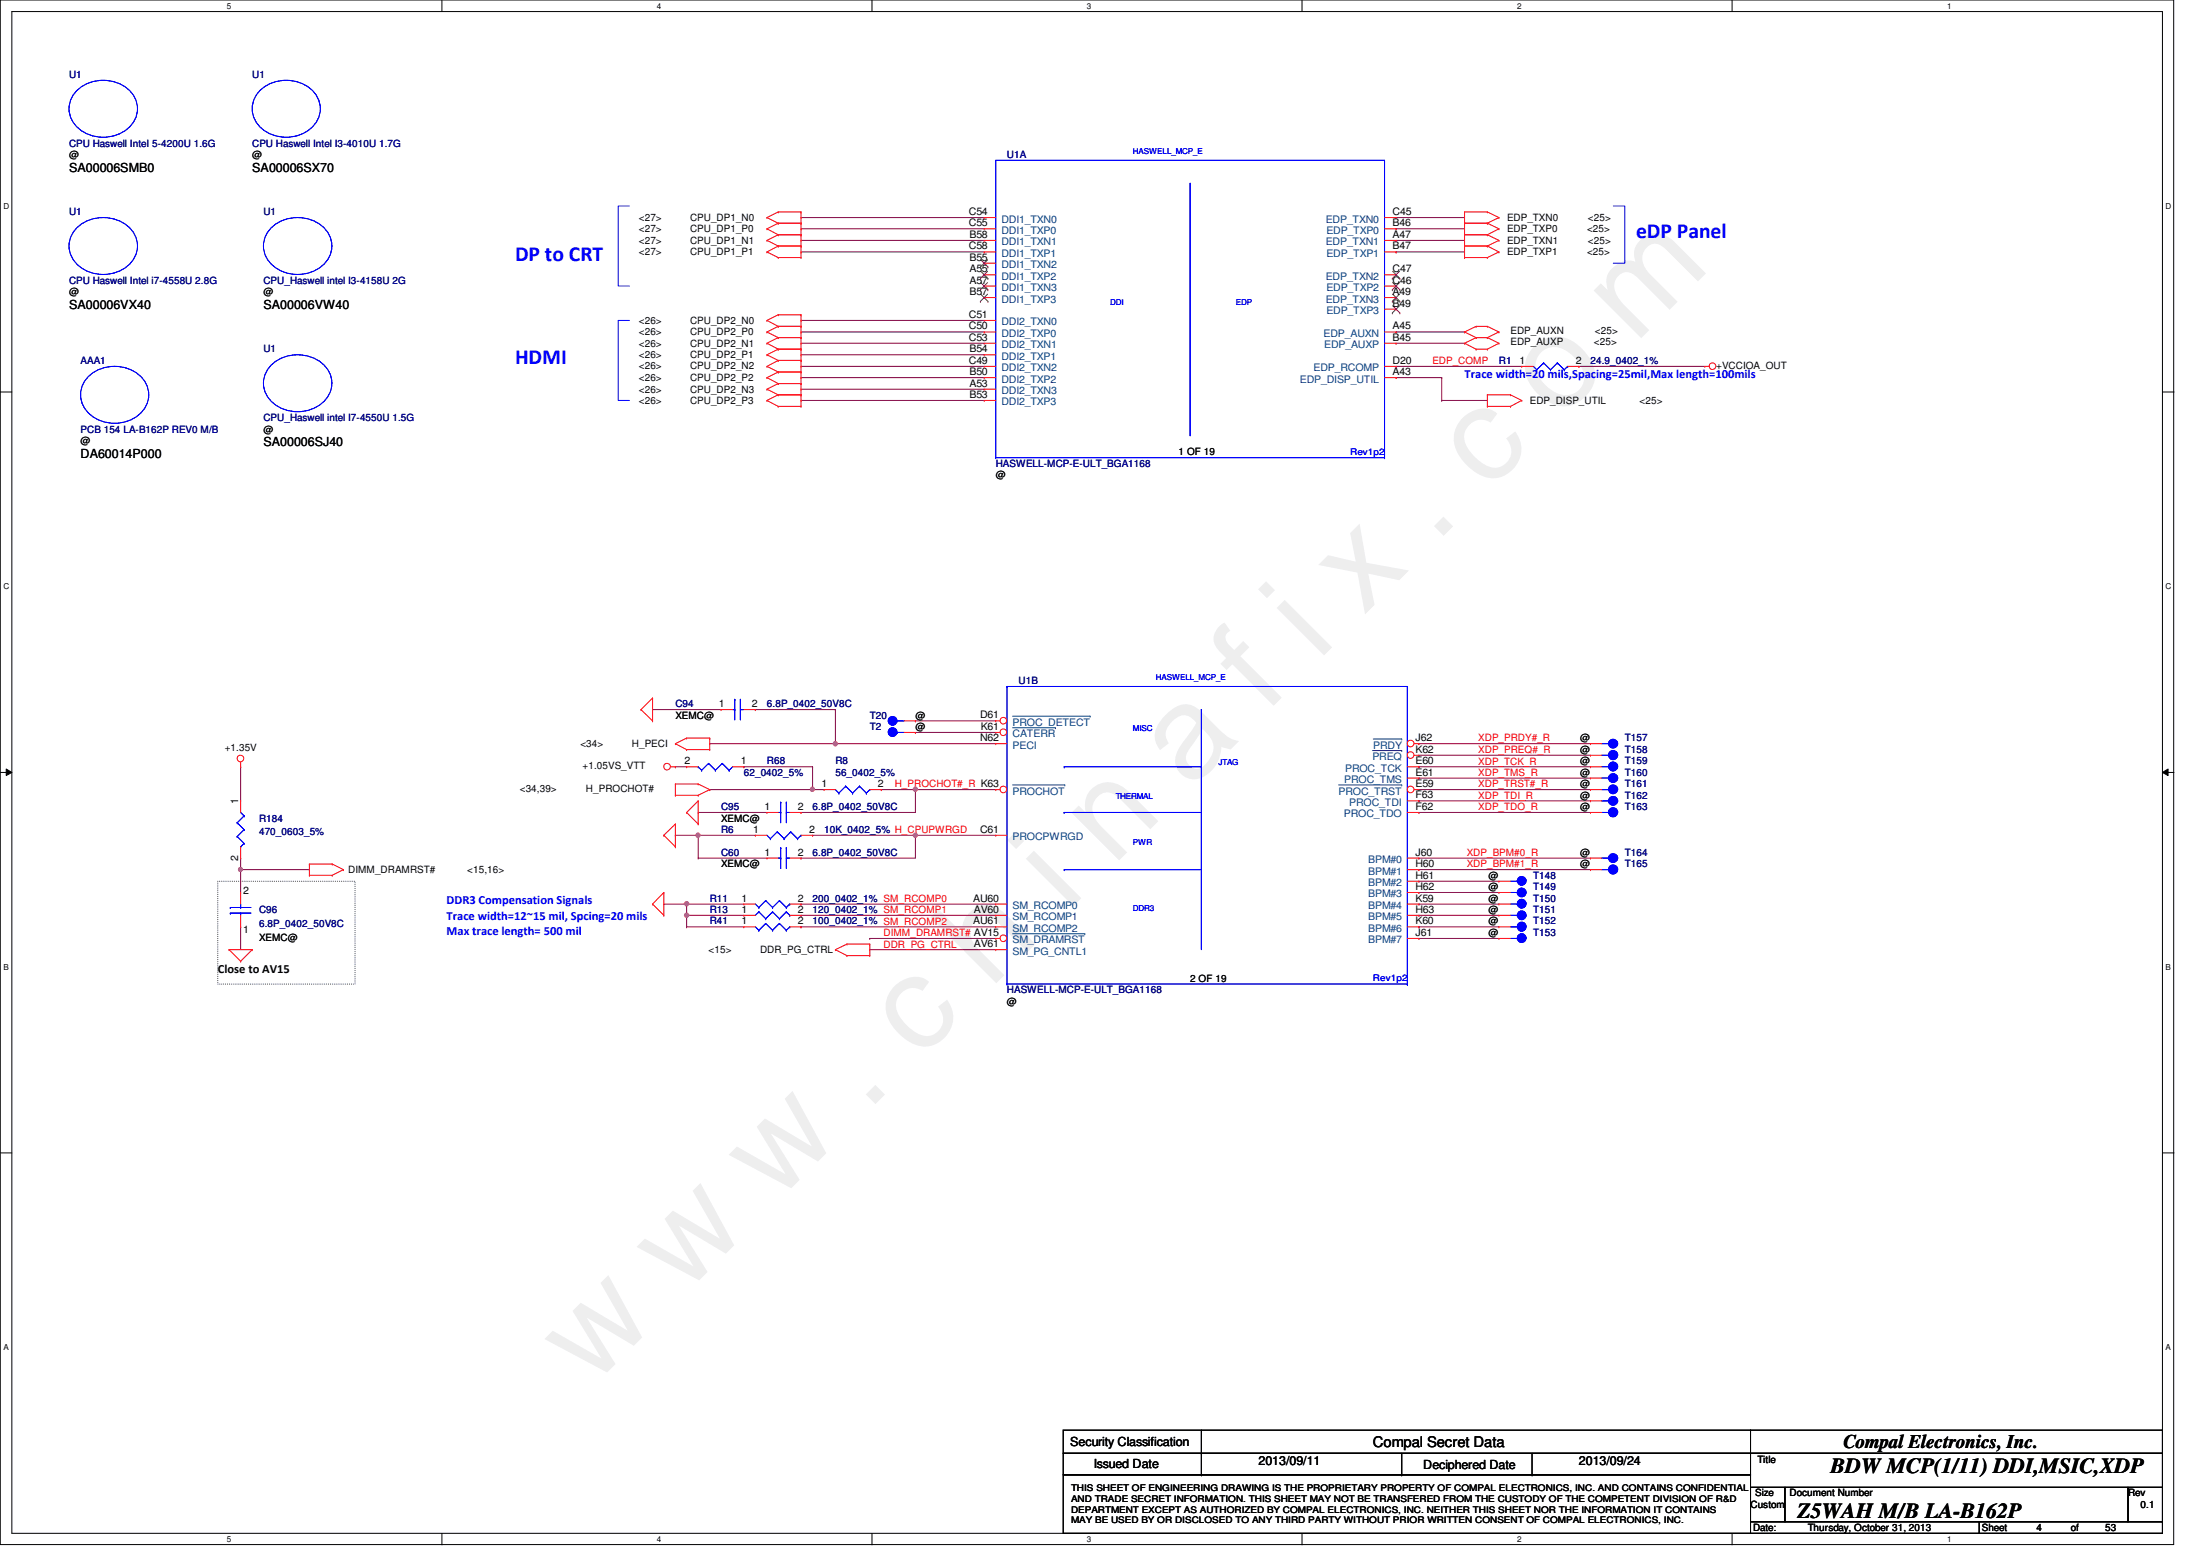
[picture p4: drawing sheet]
<svg xmlns="http://www.w3.org/2000/svg" width="297mm" height="210mm" viewBox="0 0 297 210" stroke-linecap="round" stroke-linejoin="round" font-family="sans-serif">
<defs><g id="words">
<text font-size="17.6" fill="#f0f" x="80.1" y="188" transform="rotate(-45 80.1 188)">w w w . c h i n a f i x . c o m</text>
<g font-size="2.9" fill="#00f">
<text x="69.8" y="35.3">DP to CRT</text>
<text x="221.6" y="32.3">eDP Panel</text>
<text x="69.8" y="49.3">HDMI</text>
</g>
<g font-size="2.9">
<text x="247.9" y="199.4">BDW MCP(1/11) DDI,MSIC,XDP</text>
<text x="243.5" y="205.6">Z5WAH M/B LA-B162P</text>
</g>
<text font-size="2.6" x="249.7" y="196">Compal Electronics, Inc.</text>
<text font-size="2" x="186" y="196">Compal Secret Data</text>
<g font-size="1.7">
<text x="9.4" y="23.2">SA00006SMB0</text>
<text x="34.2" y="23.2">SA00006SX70</text>
<text x="9.4" y="41.8">SA00006VX40</text>
<text x="35.7" y="41.8">SA00006VW40</text>
<text x="10.9" y="62">DA60014P000</text>
<text x="35.7" y="60.4">SA00006SJ40</text>
<text x="29.5" y="131.8">Close to AV15</text>
<text x="144.9" y="195.8">Security Classification</text>
<text x="148.2" y="198.8">Issued Date</text>
<text x="170.5" y="198.3">2013/09/11</text>
<text x="192.8" y="198.9">Deciphered Date</text>
<text x="213.9" y="198.3">2013/09/24</text>
</g>
<g font-size="1.7" fill="#00f">
<text x="198.4" y="51.2">Trace width=20 mils,Spacing=25mil,Max length=100mils</text>
<text x="60.5" y="122.5">DDR3 Compensation Signals</text>
<text x="60.5" y="124.5">Trace width=12~15 mil, Spcing=20 mils</text>
<text x="60.5" y="126.6">Max trace length= 500 mil</text>
</g>
<g font-size="1.4" fill="#000080">
<text x="9.4" y="10.5">U1</text>
<text x="34.2" y="10.5">U1</text>
<text x="9.4" y="19.9">CPU Haswell InteI 5-4200U 1.6G</text>
<text x="34.2" y="19.9">CPU Haswell Intel I3-4010U 1.7G</text>
<text x="136.4" y="21.4">U1A</text>
<text x="9.4" y="29.1">U1</text>
<text x="35.7" y="29.1">U1</text>
<text x="9.4" y="38.4">CPU Haswell Intel i7-4558U 2.8G</text>
<text x="35.7" y="38.4">CPU_Haswell intel I3-4158U 2G</text>
<text x="35.7" y="47.7">U1</text>
<text x="10.9" y="49.3">AAA1</text>
<text x="203" y="49.3">R1</text>
<text x="215.4" y="49.3">24.9_0402_1%</text>
<text x="10.9" y="58.6">PCB 154 LA-B162P REV0 M/B</text>
<text x="35.7" y="57">CPU_Haswell intel I7-4550U 1.5G</text>
<text x="134.9" y="63.2">HASWELL-MCP-E-ULT_BGA1168</text>
<text x="91.5" y="95.8">C94</text>
<text x="103.9" y="95.8">6.8P_0402_50V8C</text>
<text x="138" y="92.7">U1B</text>
<text x="117.8" y="97.3">T20</text>
<text x="117.8" y="98.8">T2</text>
<text x="220.1" y="101.9">T158</text>
<text x="220.1" y="100.4">T157</text>
<text x="100.7" y="105.1">62_0402_5%</text>
<text x="103.9" y="103.5">R68</text>
<text x="113.2" y="103.5">R8</text>
<text x="113.2" y="105.1">56_0402_5%</text>
<text x="220.1" y="106.6">T161</text>
<text x="220.1" y="105.1">T160</text>
<text x="220.1" y="103.5">T159</text>
<text x="35.1" y="111.3">R184</text>
<text x="35.1" y="113.1">470_0603_5%</text>
<text x="97.7" y="109.7">C95</text>
<text x="97.7" y="112.8">R6</text>
<text x="110.1" y="109.7">6.8P_0402_50V8C</text>
<text x="111.6" y="112.8">10K_0402_5% H_CPUPWRGD</text>
<text x="220.1" y="108.2">T162</text>
<text x="220.1" y="109.7">T163</text>
<text x="97.7" y="115.9">C60</text>
<text x="110.1" y="115.9">6.8P_0402_50V8C</text>
<text x="207.7" y="119">T148</text>
<text x="220.1" y="117.4">T165</text>
<text x="220.1" y="115.9">T164</text>
<text x="35.1" y="123.7">C96</text>
<text x="35.1" y="125.5">6.8P_0402_50V8C</text>
<text x="96.1" y="123.7">R13</text>
<text x="96.1" y="125.2">R41</text>
<text x="96.1" y="122.1">R11</text>
<text x="110.1" y="123.7">120_0402_1% SM_RCOMP1</text>
<text x="110.1" y="125.2">100_0402_1% SM_RCOMP2</text>
<text x="110.1" y="122.1">200_0402_1% SM_RCOMP0</text>
<text x="207.7" y="122.1">T150</text>
<text x="207.7" y="125.2">T152</text>
<text x="207.7" y="123.7">T151</text>
<text x="207.7" y="120.6">T149</text>
<text x="207.7" y="126.7">T153</text>
<text x="136.4" y="134.5">HASWELL-MCP-E-ULT_BGA1168</text>
</g>
<g font-size="1.4">
<text x="9.4" y="21.4">@</text>
<text x="34.2" y="21.4">@</text>
<text x="86.5" y="29.9">&lt;27&gt;</text>
<text x="93.5" y="29.9">CPU_DP1_N0</text>
<text x="131.2" y="29.1">C54</text>
<text x="188.6" y="29.1">C45</text>
<text x="204.1" y="29.9">EDP_TXN0</text>
<text x="215.1" y="29.9">&lt;25&gt;</text>
<text x="86.5" y="31.5">&lt;27&gt;</text>
<text x="86.5" y="33">&lt;27&gt;</text>
<text x="86.5" y="34.5">&lt;27&gt;</text>
<text x="93.5" y="31.5">CPU_DP1_P0</text>
<text x="93.5" y="33">CPU_DP1_N1</text>
<text x="93.5" y="34.5">CPU_DP1_P1</text>
<text x="131.2" y="33.8">C58</text>
<text x="131.2" y="30.6">C55</text>
<text x="131.3" y="35.3">B55</text>
<text x="131.3" y="32.2">B58</text>
<text x="188.6" y="33.8">B47</text>
<text x="188.6" y="32.2">A47</text>
<text x="188.6" y="30.6">B46</text>
<text x="204.1" y="31.5">EDP_TXP0</text>
<text x="204.1" y="34.5">EDP_TXP1</text>
<text x="204.1" y="33">EDP_TXN1</text>
<text x="215" y="31.5">&lt;25&gt;</text>
<text x="215" y="34.5">&lt;25&gt;</text>
<text x="215.1" y="33">&lt;25&gt;</text>
<text x="9.4" y="40">@</text>
<text x="35.7" y="40">@</text>
<text x="131.3" y="40">B57</text>
<text x="131.3" y="38.4">A57</text>
<text x="131.3" y="36.9">A55</text>
<text x="188.6" y="41.5">B49</text>
<text x="188.6" y="40">A49</text>
<text x="188.6" y="38.4">C46</text>
<text x="188.6" y="36.9">C47</text>
<text x="86.5" y="43.9">&lt;26&gt;</text>
<text x="86.5" y="45.4">&lt;26&gt;</text>
<text x="86.5" y="46.9">&lt;26&gt;</text>
<text x="93.5" y="43.9">CPU_DP2_N0</text>
<text x="93.5" y="45.4">CPU_DP2_P0</text>
<text x="93.5" y="46.9">CPU_DP2_N1</text>
<text x="131.2" y="46.1">C53</text>
<text x="131.2" y="43.1">C51</text>
<text x="131.2" y="44.6">C50</text>
<text x="131.3" y="47.7">B54</text>
<text x="188.6" y="44.6">A45</text>
<text x="188.6" y="46.1">B45</text>
<text x="204.6" y="46.8">EDP_AUXP</text>
<text x="204.6" y="45.3">EDP_AUXN</text>
<text x="215.9" y="46.8">&lt;25&gt;</text>
<text x="216" y="45.3">&lt;25&gt;</text>
<text x="86.5" y="48.5">&lt;26&gt;</text>
<text x="86.5" y="50">&lt;26&gt;</text>
<text x="86.5" y="51.6">&lt;26&gt;</text>
<text x="86.5" y="53.2">&lt;26&gt;</text>
<text x="93.5" y="48.5">CPU_DP2_P1</text>
<text x="93.5" y="50">CPU_DP2_N2</text>
<text x="93.5" y="51.6">CPU_DP2_P2</text>
<text x="93.5" y="53.2">CPU_DP2_N3</text>
<text x="131.2" y="49.3">C49</text>
<text x="131.3" y="53.9">B53</text>
<text x="131.3" y="52.4">A53</text>
<text x="131.3" y="50.8">B50</text>
<text x="188.6" y="50.8">A43</text>
<text x="188.6" y="49.3">D20</text>
<text x="205.8" y="49.3">1</text>
<text x="213.4" y="49.3">2</text>
<text x="232.4" y="49.9">+VCCIOA_OUT</text>
<text x="35.7" y="58.6">@</text>
<text x="86.5" y="54.7">&lt;26&gt;</text>
<text x="93.5" y="54.7">CPU_DP2_P3</text>
<text x="207.2" y="54.7">EDP_DISP_UTIL</text>
<text x="222.1" y="54.7">&lt;25&gt;</text>
<text x="10.9" y="60.1">@</text>
<text x="134.9" y="64.8">@</text>
<text x="159.6" y="61.7">1 OF 19</text>
<text x="97.4" y="95.8">1</text>
<text x="101.9" y="95.8">2</text>
<text x="30.4" y="101.6">+1.35V</text>
<text x="78.6" y="101.2">&lt;34&gt;</text>
<text x="85.6" y="101.2">H_PECI</text>
<text x="91.5" y="97.3">XEMC@</text>
<text x="124" y="97.3">@</text>
<text x="124" y="98.8">@</text>
<text x="132.8" y="100.4">N62</text>
<text x="132.8" y="97.3">D61</text>
<text x="132.8" y="98.8">K61</text>
<text x="191.7" y="101.9">K62</text>
<text x="191.7" y="100.4">J62</text>
<text x="214" y="101.9">@</text>
<text x="214" y="100.4">@</text>
<text x="70.4" y="107.2">&lt;34,39&gt;</text>
<text x="78.9" y="104.1">+1.05VS_VTT</text>
<text x="79.4" y="107.2">H_PROCHOT#</text>
<text x="92.7" y="103.5">2</text>
<text x="100.3" y="103.5">1</text>
<text x="111.3" y="106.6">1</text>
<text x="118.9" y="106.6">2</text>
<text x="191.7" y="103.5">E60</text>
<text x="191.7" y="106.6">E59</text>
<text x="191.7" y="105">E61</text>
<text x="214" y="106.6">@</text>
<text x="214" y="105.1">@</text>
<text x="214" y="103.5">@</text>
<text x="32.3" y="108.9" transform="rotate(-90 32.3 108.9)">1</text>
<text x="97.7" y="111.3">XEMC@</text>
<text x="102" y="112.8">1</text>
<text x="103.5" y="109.7">1</text>
<text x="108.1" y="109.7">2</text>
<text x="109.6" y="112.8">2</text>
<text x="132.8" y="112.8">C61</text>
<text x="191.7" y="108.1">F63</text>
<text x="191.7" y="109.7">F62</text>
<text x="214" y="108.2">@</text>
<text x="214" y="109.7">@</text>
<text x="32.3" y="116.6" transform="rotate(-90 32.3 116.6)">2</text>
<text x="47.2" y="118.2">DIMM_DRAMRST#</text>
<text x="63.3" y="118.2">&lt;15,16&gt;</text>
<text x="97.7" y="117.4">XEMC@</text>
<text x="103.5" y="115.9">1</text>
<text x="108.1" y="115.9">2</text>
<text x="191.7" y="115.9">J60</text>
<text x="191.7" y="119">H61</text>
<text x="191.7" y="117.4">H60</text>
<text x="201.6" y="119">@</text>
<text x="214" y="117.4">@</text>
<text x="214" y="115.9">@</text>
<text x="32.9" y="121">2</text>
<text x="100.5" y="123.6">1</text>
<text x="100.5" y="125.2">1</text>
<text x="100.5" y="122.1">1</text>
<text x="108.1" y="123.6">2</text>
<text x="108.1" y="125.2">2</text>
<text x="108.1" y="122.1">2</text>
<text x="131.8" y="122.1">AU60</text>
<text x="131.8" y="125.2">AU61</text>
<text x="131.9" y="123.6">AV60</text>
<text x="191.7" y="120.5">H62</text>
<text x="191.7" y="125.2">K60</text>
<text x="191.7" y="123.6">H63</text>
<text x="191.7" y="122.1">K59</text>
<text x="201.6" y="122.1">@</text>
<text x="201.6" y="125.2">@</text>
<text x="201.6" y="123.7">@</text>
<text x="201.6" y="120.6">@</text>
<text x="32.9" y="126.4">1</text>
<text x="35.1" y="127.4">XEMC@</text>
<text x="96" y="129.1">&lt;15&gt;</text>
<text x="103" y="129.1">DDR_PG_CTRL</text>
<text x="131.9" y="128.3">AV61</text>
<text x="191.7" y="126.7">J61</text>
<text x="201.6" y="126.7">@</text>
<text x="136.4" y="136.1">@</text>
<text x="161.2" y="132.9">2 OF 19</text>
<text x="237.7" y="202.6">Size</text>
<text x="238" y="198.2">Title</text>
<text x="242.4" y="202.6">Document Number</text>
<text x="288.2" y="202.6">Rev</text>
<text x="237.1" y="204.2">Custom</text>
<text x="237.4" y="207.3">Date:</text>
<text x="244.9" y="207.3">Thursday, October 31, 2013</text>
<text x="268.4" y="207.3">Sheet</text>
<text x="275.8" y="207.3">4</text>
<text x="280.5" y="207.3">of</text>
<text x="285.2" y="207.3">53</text>
<text x="289.9" y="204.2">0.1</text>
</g>
<g font-size="1.4" fill="#004080">
<text x="135.6" y="34.8">DDI1_TXP1</text>
<text x="135.6" y="33.2">DDI1_TXN1</text>
<text x="135.6" y="31.7">DDI1_TXP0</text>
<text x="135.6" y="30.1">DDI1_TXN0</text>
<text x="179.6" y="33.2">EDP_TXN1</text>
<text x="179.6" y="30.1">EDP_TXN0</text>
<text x="179.7" y="34.8">EDP_TXP1</text>
<text x="179.7" y="31.7">EDP_TXP0</text>
<text x="135.6" y="41">DDI1_TXP3</text>
<text x="135.6" y="39.4">DDI1_TXN3</text>
<text x="135.6" y="37.9">DDI1_TXP2</text>
<text x="135.6" y="36.3">DDI1_TXN2</text>
<text x="179.6" y="41">EDP_TXN3</text>
<text x="179.6" y="37.9">EDP_TXN2</text>
<text x="179.7" y="39.4">EDP_TXP2</text>
<text x="135.6" y="47.2">DDI2_TXN1</text>
<text x="135.6" y="44.1">DDI2_TXN0</text>
<text x="135.6" y="45.6">DDI2_TXP0</text>
<text x="179.3" y="45.6">EDP_AUXN</text>
<text x="179.4" y="47.2">EDP_AUXP</text>
<text x="179.7" y="42.5">EDP_TXP3</text>
<text x="135.6" y="53.4">DDI2_TXN3</text>
<text x="135.6" y="51.8">DDI2_TXP2</text>
<text x="135.6" y="50.3">DDI2_TXN2</text>
<text x="135.6" y="48.7">DDI2_TXP1</text>
<text x="176.1" y="51.8">EDP_DISP_UTIL</text>
<text x="177.9" y="50.3">EDP_RCOMP</text>
<text x="135.6" y="54.9">DDI2_TXP3</text>
<text x="137.2" y="99.9">CATERR</text>
<text x="137.2" y="101.4">PECI</text>
<text x="137.2" y="98.3">PROC_DETECT</text>
<text x="186" y="101.4">PRDY</text>
<text x="137.2" y="107.6">PROCHOT</text>
<text x="181.3" y="107.6">PROC_TRST</text>
<text x="182.1" y="106">PROC_TMS</text>
<text x="182.2" y="104.5">PROC_TCK</text>
<text x="185.9" y="103">PREQ</text>
<text x="137.2" y="113.8">PROCPWRGD</text>
<text x="182" y="110.7">PROC_TDO</text>
<text x="182.7" y="109.1">PROC_TDI</text>
<text x="185.3" y="116.9">BPM#0</text>
<text x="185.3" y="118.4">BPM#1</text>
<text x="137.2" y="123.1">SM_RCOMP0</text>
<text x="137.2" y="124.6">SM_RCOMP1</text>
<text x="185.3" y="120">BPM#2</text>
<text x="185.3" y="121.5">BPM#3</text>
<text x="185.3" y="124.6">BPM#5</text>
<text x="185.3" y="123.1">BPM#4</text>
<text x="137.2" y="126.2">SM_RCOMP2</text>
<text x="137.2" y="129.3">SM_PG_CNTL1</text>
<text x="137.2" y="127.8">SM_DRAMRST</text>
<text x="185.3" y="127.8">BPM#7</text>
<text x="185.3" y="126.2">BPM#6</text>
</g>
<g font-size="1.4" fill="#f00">
<text x="194" y="49.3">EDP_COMP</text>
<text x="200.2" y="100.4">XDP_PRDY#_R</text>
<text x="200.2" y="102">XDP_PREQ#_R</text>
<text x="121.2" y="106.6">H_PROCHOT#_R K63</text>
<text x="200.2" y="103.5">XDP_TCK_R</text>
<text x="200.2" y="105.1">XDP_TMS_R</text>
<text x="200.2" y="106.6">XDP_TRST#_R</text>
<text x="200.2" y="108.2">XDP_TDI_R</text>
<text x="200.2" y="109.7">XDP_TDO_R</text>
<text x="198.7" y="117.5">XDP_BPM#1_R</text>
<text x="198.7" y="115.9">XDP_BPM#0_R</text>
<text x="119.7" y="126.8">DIMM_DRAMRST# AV15</text>
<text x="119.7" y="128.3">DDR_PG_CTRL</text>
</g>
<g font-size="1.2" fill="#00f">
<text x="182.9" y="61.6">Rev1p2</text>
<text x="186" y="132.8">Rev1p2</text>
</g>
<g font-size="1.2">
<text x="145.1" y="203.4">AND TRADE SECRET INFORMATION. THIS SHEET MAY NOT BE TRANSFERED FROM THE CUSTODY OF THE COMPETENT DIVISION OF R&amp;D</text>
<text x="145.1" y="202">THIS SHEET OF ENGINEERING DRAWING IS THE PROPRIETARY PROPERTY OF COMPAL ELECTRONICS, INC. AND CONTAINS CONFIDENTIAL</text>
<text x="145.1" y="206.3">MAY BE USED BY OR DISCLOSED TO ANY THIRD PARTY WITHOUT PRIOR WRITTEN CONSENT OF COMPAL ELECTRONICS, INC.</text>
<text x="145.1" y="204.9">DEPARTMENT EXCEPT AS AUTHORIZED BY COMPAL ELECTRONICS, INC. NEITHER THIS SHEET NOR THE INFORMATION IT CONTAINS</text>
</g>
<g font-size="1.1">
<text x="30.7" y="1.2">5</text>
<text x="89" y="1.2">4</text>
<text x="147.2" y="1.2">3</text>
<text x="205.5" y="1.2">2</text>
<text x="263.7" y="1.2">1</text>
<text x=".5" y="28.3">D</text>
<text x="293.3" y="28.3">D</text>
<text x=".5" y="79.8">C</text>
<text x="293.3" y="79.8">C</text>
<text x=".5" y="131.3">B</text>
<text x="293.3" y="131.3">B</text>
<text x=".5" y="182.8">A</text>
<text x="293.3" y="182.8">A</text>
<text x="30.7" y="208.8">5</text>
<text x="89" y="208.8">4</text>
<text x="147.2" y="208.8">3</text>
<text x="205.5" y="208.8">2</text>
<text x="263.7" y="208.8">1</text>
</g>
<g font-size="1.1" fill="#00f">
<text x="153.5" y="20.8">HASWELL_MCP_E</text>
<text x="150.4" y="41.3">DDI</text>
<text x="167.4" y="41.3">EDP</text>
<text x="156.5" y="92.1">HASWELL_MCP_E</text>
<text x="153.5" y="98.9">MISC</text>
<text x="165.1" y="103.5">JTAG</text>
<text x="151.1" y="108.2">THERMAL</text>
<text x="153.5" y="114.4">PWR</text>
<text x="153.5" y="123.4">DDR3</text>
</g>
</g></defs>
<path d="M0 0h294.4v209.2h-294.4zM1.6 1.6h291.3v206h-291.3z" fill="none" stroke="#000" stroke-width=".14"/>
<g fill="#fff">
<path d="M30.7 .2h.6v1.2h-.6z"/>
<path d="M30.7 207.9h.6v1.1h-.6z"/>
</g>
<path d="M59.9 0v1.6M59.9 207.6v1.6" fill="none" stroke="#000" stroke-width=".14"/>
<g fill="#fff">
<path d="M89 .2h.6v1.2h-.6z"/>
<path d="M89 207.9h.6v1.1h-.6z"/>
</g>
<path d="M118.1 0v1.6M118.1 207.6v1.6" fill="none" stroke="#000" stroke-width=".14"/>
<g fill="#fff">
<path d="M147.2 .2h.6v1.2h-.6z"/>
<path d="M147.2 207.9h.6v1.1h-.6z"/>
</g>
<path d="M176.4 0v1.6M176.4 207.6v1.6" fill="none" stroke="#000" stroke-width=".14"/>
<g fill="#fff">
<path d="M205.5 .2h.6v1.2h-.6z"/>
<path d="M205.5 207.9h.6v1.1h-.6z"/>
</g>
<path d="M234.6 0v1.6M234.6 207.6v1.6" fill="none" stroke="#000" stroke-width=".14"/>
<g fill="#fff">
<path d="M263.7 .2h.6v1.2h-.6z"/>
<path d="M263.7 207.9h.6v1.1h-.6z"/>
<path d="M.5 27.3h.7v1.2h-.7z"/>
<path d="M293.3 27.3h.8v1.2h-.8z"/>
<path d="M.5 78.8h.7v1.2h-.7z"/>
<path d="M293.3 78.8h.8v1.2h-.8z"/>
</g>
<path d="M0 53.1h1.6M292.9 53.1h1.6" fill="none" stroke="#000" stroke-width=".14"/>
<g fill="#fff">
<path d="M.5 130.3h.7v1.2h-.7z"/>
<path d="M293.3 130.3h.7v1.2h-.7z"/>
</g>
<path d="M0 104.6h1.6M.8 104.1l.8 .5-.8 .4zM292.9 104.6l.8-.5v.9zM292.9 104.6h1.6" fill="none" stroke="#000" stroke-width=".14"/>
<path d="M.8 104.1l.8 .5-.8 .4zM292.9 104.6l.8-.5v.9z" fill="#000"/>
<g fill="#fff">
<path d="M.5 181.9h.7v1.1h-.7z"/>
<path d="M293.3 181.9h.7v1.1h-.7z"/>
</g>
<path d="M0 156.1h1.6M292.9 156.1h1.6" fill="none" stroke="#000" stroke-width=".14"/>
<path d="M29.5 119.3h18.6v14h-18.6z" fill="none" stroke="#000" stroke-width=".14" stroke-dasharray="0 .3"/>
<path d="M32.6 117.8h.1M32.6 103.8h.1M32.6 103.8v4.7M32.6 117.8v3.1M32.6 117.8h9.3" fill="none" stroke="#800040" stroke-width=".14"/>
<circle cx="32.6" cy="117.7" r=".29" fill="#f0f"/>
<circle cx="32.6" cy="117.7" r=".29" fill="none" stroke="#f0f" stroke-width=".14"/>
<path d="M32.6 116.2h.1M32.6 116.2v1.6M32.6 125.5h.1M32.6 125.5v3.1" fill="none" stroke="#800040" stroke-width=".14"/>
<g fill="none" stroke="#f00" stroke-width=".14">
<path d="M32.6 103.8h.1M32.6 108.5h.1M32.6 116.2h.1M32.6 103.2v.6M32.6 108.5v1.5M32.6 114.7v1.5M41.9 117h.1M41.9 118.5h.1M41.9 117h3.1M41.9 117v1.5M41.9 118.5h3.1M45 117h.1"/>
<path d="M45 118.5h.1M45 117l1.5 .8M46.5 117.8h.1M46.5 117.8l-1.5 .7M31 128.6h.1M31 128.6h3.2M31 128.6l1.6 1.6M32.6 130.2h.1M32.6 125.5h.1M32.6 120.9h.1M32.6 120.9v1.5M32.6 124v1.5"/>
<path d="M34.2 128.6h.1M34.2 128.6l-1.6 1.6"/>
<circle cx="32.6" cy="102.7" r=".45"/>
</g>
<g fill="none" stroke="#000" stroke-width=".14">
<path d="M144 193.7h93.1v3.1h-93.1zM144 196.8h93.1v2.9h-93.1zM144 199.7h93.1v7.9h-93.1zM162.7 196.8h.1M162.7 199.7h.1M162.7 193.7v6M189.9 199.7h.1M189.9 196.8v2.9M207.5 199.7h.1M207.5 196.8v2.9M237.1 193.7h55.8v3.1h-55.8zM237.1 196.8h55.8v4.6h-55.8z"/>
<path d="M237.1 201.4h4.7v4.7h-4.7zM237.1 206.1h31v1.5h-31zM241.8 201.4h46.4v4.7h-46.4zM268.1 206.1h24.8v1.5h-24.8zM288.2 201.4h4.7v4.7h-4.7z"/>
</g>
<g fill="none" stroke="#00f" stroke-width=".14">
<path d="M10.4 12.2a5.2 5.2 0 0 1 7.6 .6 3.5 3.5 0 0 1-1.7 5.3 5 5 0 0 1-6.7-2 3.4 3.4 0 0 1 .8-3.9zM35.2 12.2a5.2 5.2 0 0 1 7.6 .6 3.5 3.5 0 0 1-1.7 5.3 5 5 0 0 1-6.7-2 3.4 3.4 0 0 1 .8-3.9zM10.4 30.8a5.2 5.2 0 0 1 7.6 .6 3.5 3.5 0 0 1-1.7 5.2 5 5 0 0 1-6.7-1.9 3.4 3.4 0 0 1 .8-3.9zM36.8 30.8a5.2 5.2 0 0 1 7.5 .6 3.5 3.5 0 0 1-1.6 5.2 5 5 0 0 1-6.7-1.9 3.4 3.4 0 0 1 .8-3.9zM134.9 21.7h.1M134.9 21.7h52.6v40.3h-52.6zM161.2 24.8v34.1M12 51a5.2 5.2 0 0 1 7.5 .5 3.5 3.5 0 0 1-1.6 5.3 5 5 0 0 1-6.7-2 3.4 3.4 0 0 1 .8-3.8zM36.8 49.4a5.2 5.2 0 0 1 7.5 .5 3.5 3.5 0 0 1-1.6 5.3 5 5 0 0 1-6.7-2 3.4 3.4 0 0 1 .8-3.8zM136.4 93h54.2v40.3h-54.2zM162.7 96.1v32.5M32.1 111.4h.1"/>
<path d="M32.1 113.3h.1M32.1 111.4l1 1M32.1 113.3l1 .9M32.6 114.7h.1M32.6 110l.5 .5M33.1 110.5h.1M33.1 112.4h.1M33.1 114.2h.1M33.1 110.5l-1 .9M33.1 112.4l-1 .9M33.1 114.2l-.5 .5M31.2 122.9h.1"/>
<path d="M31.2 123.7h.1M31.2 122.9h2.8M31.2 123.7h2.8M32.6 123.7h.1M32.6 122.9h.1M32.6 122.4v.5M32.6 123.7v.3"/>
</g>
<circle cx="32.6" cy="117.7" r=".29" fill="#f0f"/>
<circle cx="32.6" cy="117.7" r=".29" fill="none" stroke="#f0f" stroke-width=".14"/>
<use href="#words"/>
</svg>
